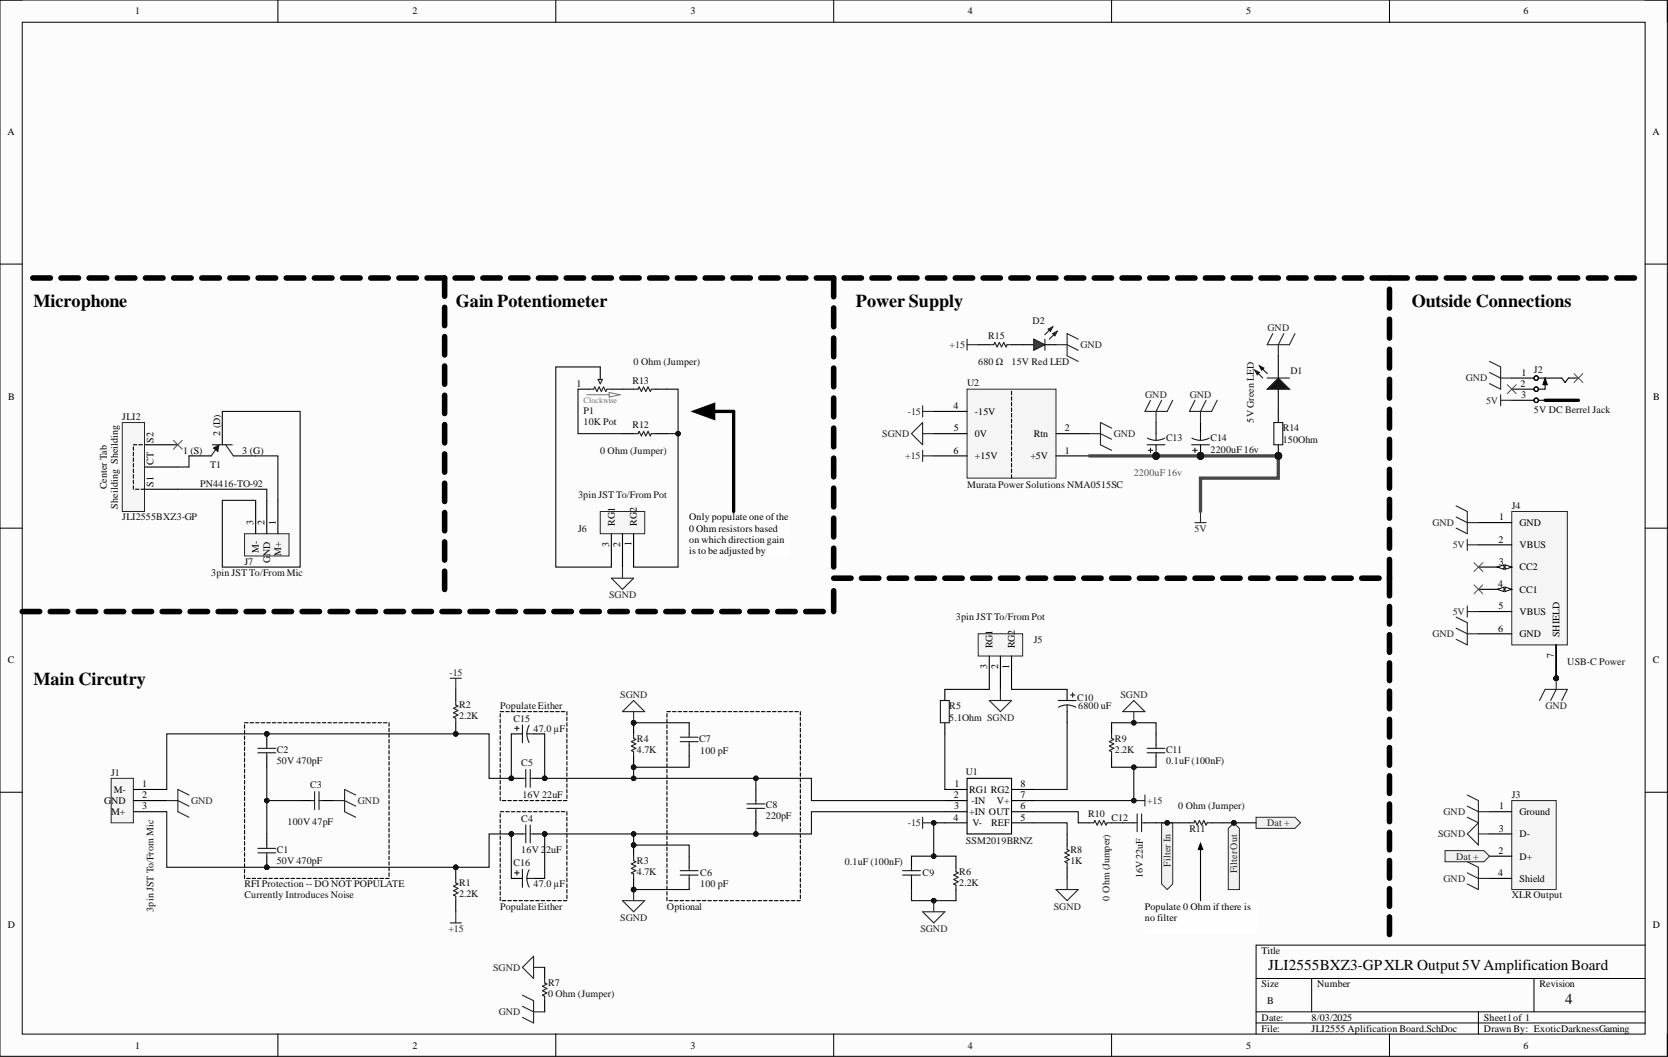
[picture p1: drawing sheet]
<svg xmlns="http://www.w3.org/2000/svg" width="381mm" height="241mm" viewBox="0 0 381 241" stroke-linecap="round" stroke-linejoin="round" font-family="sans-serif">
<defs><g id="words">
<g font-size="4.1">
<text x="7.6" y="70.1">Microphone</text>
<text x="104.1" y="70.1">Gain Potentiometer</text>
<text x="195.5" y="70.1">Power Supply</text>
<text x="322.5" y="70.1">Outside Connections</text>
<text x="7.6" y="156.5">Main Circutry</text>
</g>
<g font-size="3.5">
<text x="289.7" y="221.3">JLI2555BXZ3-GPXLR Output5VAmplification Board</text>
<text x="357.5" y="229.2">4</text>
</g>
<g font-size="2.3">
<text x="30.9" y="3.3">1</text>
<text x="94.2" y="3.3">2</text>
<text x="157.8" y="3.3">3</text>
<text x="221.1" y="3.3">4</text>
<text x="284.6" y="3.3">5</text>
<text x="348" y="3.3">6</text>
<text x="1.7" y="30.9">A</text>
<text x="377.5" y="30.9">A</text>
<text x="131.7" y="88.3">1</text>
<text x="347.3" y="88.3">2</text>
<text x="347.5" y="85.8">1</text>
<text x="1.9" y="91.2">B</text>
<text x="217.8" y="93.4">4</text>
<text x="222.7" y="94.7">-15V</text>
<text x="347.4" y="90.9">3</text>
<text x="377.6" y="91.2">B</text>
<text x="35" y="101" transform="rotate(-90 35 101)">S2</text>
<text x="50.3" y="99.5" transform="rotate(-90 50.3 99.5)">2 (D)</text>
<text x="217.8" y="98.5">5</text>
<text x="222.7" y="99.8">0V</text>
<text x="236.1" y="99.8">Rtn</text>
<text x="243.2" y="98.5">2</text>
<text x="35" y="106.1" transform="rotate(-90 35 106.1)">CT</text>
<text x="41.8" y="103.6">1 (S)</text>
<text x="55.4" y="103.6">3 (G)</text>
<text x="217.8" y="103.6">6</text>
<text x="222.7" y="104.8">+15V</text>
<text x="235.4" y="104.8">+5V</text>
<text x="243.2" y="103.6">1</text>
<text x="24.4" y="111.7" transform="rotate(-90 24.4 111.7)">Center Tab</text>
<text x="35" y="111.2" transform="rotate(-90 35 111.2)">S1</text>
<text x="26.9" y="116.1" transform="rotate(-90 26.9 116.1)">Sheilding Sheilding</text>
<text x="57.9" y="119.8" transform="rotate(-90 57.9 119.8)">3</text>
<text x="60.4" y="119.8" transform="rotate(-90 60.4 119.8)">2</text>
<text x="63" y="119.8" transform="rotate(-90 63 119.8)">1</text>
<text x="157.4" y="118.8">Only populate one ofthe</text>
<text x="342.4" y="118.8">1</text>
<text x="139.1" y="124.8" transform="rotate(-90 139.1 124.8)">3</text>
<text x="140.4" y="120.1" transform="rotate(-90 140.4 120.1)">RG1</text>
<text x="141.7" y="124.9" transform="rotate(-90 141.7 124.9)">2</text>
<text x="144.2" y="124.7" transform="rotate(-90 144.2 124.7)">1</text>
<text x="145.5" y="120.1" transform="rotate(-90 145.5 120.1)">RG2</text>
<text x="157.4" y="121.3">0 Ohm resistors based</text>
<text x="157.4" y="123.9">on which direction gain</text>
<text x="342.3" y="123.9">2</text>
<text x="347.1" y="120.1">GND</text>
<text x="347.1" y="125.1">VBUS</text>
<text x="59.2" y="126.3" transform="rotate(-90 59.2 126.3)">M-</text>
<text x="61.7" y="128.5" transform="rotate(-90 61.7 128.5)">G</text>
<text x="61.7" y="126.9" transform="rotate(-90 61.7 126.9)">ND</text>
<text x="64.2" y="126.9" transform="rotate(-90 64.2 126.9)">M+</text>
<text x="157.4" y="126.4">i</text>
<text x="158.1" y="126.4">s to be adjusted by</text>
<text x="342.3" y="129">3</text>
<text x="347.1" y="130.2">CC2</text>
<text x="342.2" y="134">4</text>
<text x="347.1" y="135.3">CC1</text>
<text x="342.3" y="139.1">5</text>
<text x="347.1" y="140.4">VBUS</text>
<text x="226.7" y="148" transform="rotate(-90 226.7 148)">RG1</text>
<text x="231.8" y="148" transform="rotate(-90 231.8 148)">RG2</text>
<text x="342.2" y="144.2">6</text>
<text x="347.1" y="145.5">GND</text>
<text x="356.2" y="145.5" transform="rotate(-90 356.2 145.5)">SHIELD</text>
<text x="1.8" y="151.5">C</text>
<text x="225.5" y="152.7" transform="rotate(-90 225.5 152.7)">3</text>
<text x="228" y="152.8" transform="rotate(-90 228 152.8)">2</text>
<text x="230.5" y="152.6" transform="rotate(-90 230.5 152.6)">1</text>
<text x="355" y="150.3" transform="rotate(-90 355 150.3)">7</text>
<text x="377.6" y="151.5">C</text>
<text x="32.5" y="179.7">1</text>
<text x="218" y="179.7">1</text>
<text x="233.1" y="179.7">8</text>
<text x="23.8" y="183.5">GND</text>
<text x="26" y="181">M-</text>
<text x="32.5" y="182.3">2</text>
<text x="32.5" y="184.8">3</text>
<text x="217.8" y="182.3">2</text>
<text x="217.9" y="184.8">3</text>
<text x="221.4" y="181">RG1 RG2</text>
<text x="221.9" y="183.5">-IN</text>
<text x="227.7" y="183.5">V+</text>
<text x="233.1" y="184.8">6</text>
<text x="233.1" y="182.3">7</text>
<text x="342.4" y="184.8">1</text>
<text x="25.4" y="186.1">M+</text>
<text x="217.8" y="187.3">4</text>
<text x="221.4" y="186.1">+IN OUT</text>
<text x="222.2" y="188.6">V-</text>
<text x="226.4" y="188.6">REF</text>
<text x="233.1" y="187.3">5</text>
<text x="342.3" y="189.9">3</text>
<text x="347.1" y="191.1">D-</text>
<text x="347.1" y="186.1">Ground</text>
<text x="342.3" y="194.9">2</text>
<text x="347.1" y="196.2">D+</text>
<text x="342.2" y="200">4</text>
<text x="347.1" y="201.3">Shield</text>
<text x="261.5" y="207.6">Populate 0 Ohm if there is</text>
<text x="1.8" y="211.8">D</text>
<text x="261.5" y="210.2">no filter</text>
<text x="377.6" y="211.8">D</text>
<text x="288.2" y="217.8">Title</text>
<text x="288.2" y="225.4">Size</text>
<text x="300.9" y="225.4">Number</text>
<text x="351.7" y="225.4">Revision</text>
<text x="288.2" y="233">Date:</text>
<text x="289.5" y="229.2">B</text>
<text x="299.6" y="233">8/03/2025</text>
<text x="339" y="233">Sheet1of 1</text>
<text x="30.9" y="239.4">1</text>
<text x="94.2" y="239.4">2</text>
<text x="157.8" y="239.4">3</text>
<text x="221.1" y="239.4">4</text>
<text x="284.6" y="239.4">5</text>
<text x="288.2" y="235.6">File:</text>
<text x="299.6" y="235.6">JLI2555 Aplification Board.SchDoc</text>
<text x="339" y="235.6">Drawn By: ExoticDarknessGaming</text>
<text x="348" y="239.4">6</text>
</g>
<g font-size="2.3" fill="#0e0e0e">
<text x="225.7" y="77.4">R15</text>
<text x="235.9" y="73.9">D2</text>
<text x="144.7" y="83.3">0 Ohm (Jumper)</text>
<text x="223.4" y="83.3">680 Ω</text>
<text x="231.1" y="83.3">15V Red LED</text>
<text x="144.5" y="87.6">R13</text>
<text x="220.9" y="88.1">U2</text>
<text x="294.8" y="85.3">D1</text>
<text x="350.4" y="85">J2</text>
<text x="27.9" y="96">JLI2</text>
<text x="133.3" y="94.4">P1</text>
<text x="350.4" y="94.2">5V DC Berrel Jack</text>
<text x="133.3" y="97">10K Pot</text>
<text x="144.5" y="97.7">R12</text>
<text x="266.3" y="100.8">C13</text>
<text x="276.5" y="100.8">C14</text>
<text x="286.4" y="96.5" transform="rotate(-90 286.4 96.5)">5V Green LED</text>
<text x="293" y="98.5">R14</text>
<text x="293" y="101">150Ohm</text>
<text x="48" y="106.9">T1</text>
<text x="137.1" y="103.6">0 Ohm (Jumper)</text>
<text x="276.5" y="103.3">2200uF 16v</text>
<text x="45.7" y="111.2">PN4416-TO-92</text>
<text x="132" y="113.7">3pin JST To/From Pot</text>
<text x="220.9" y="111.4">Murata Power Solutions NMA0515SC</text>
<text x="27.9" y="118.8">JLI2555BXZ3-GP</text>
<text x="345.3" y="116.3">J4</text>
<text x="132" y="121.3">J6</text>
<text x="48.2" y="131.5">3pin JST To/From Mic</text>
<text x="55.9" y="129">J7</text>
<text x="218.4" y="141.6">3pin JST To/From Pot</text>
<text x="236.1" y="146.7">J5</text>
<text x="358" y="151.8">USB-C Power</text>
<text x="104.9" y="161.7">R2</text>
<text x="114.3" y="161.9">Populate Either</text>
<text x="216.8" y="161.9">R5</text>
<text x="246" y="159.9">C10</text>
<text x="246.3" y="161.9">6800 uF</text>
<text x="104.9" y="164.2">2.2K</text>
<text x="117.3" y="164.7">C15</text>
<text x="121.9" y="167">47.0 µF</text>
<text x="216.8" y="164.5">5.1Ohm SGND</text>
<text x="63.2" y="171.8">C2</text>
<text x="145.5" y="169.3">R4</text>
<text x="145.5" y="171.8">4.7K</text>
<text x="159.7" y="169.3">C7</text>
<text x="160" y="172.1">100 pF</text>
<text x="254.7" y="169.3">R9</text>
<text x="254.7" y="171.8">2.2K</text>
<text x="266.3" y="171.8">C11</text>
<text x="25.4" y="177.2">J1</text>
<text x="63.2" y="174.4">50V 470pF</text>
<text x="70.8" y="180">C3</text>
<text x="119.1" y="174.9">C5</text>
<text x="220.6" y="176.9">U1</text>
<text x="266.3" y="174.4">0.1uF (100nF)</text>
<text x="119.3" y="182.3">16V 22uF</text>
<text x="174.9" y="184.5">C8</text>
<text x="269.1" y="184.8">0 Ohm (Jumper)</text>
<text x="345.3" y="182.3">J3</text>
<text x="65.7" y="188.3">100V 47pF</text>
<text x="119.1" y="187.6">C4</text>
<text x="174.9" y="187.1">220pF</text>
<text x="248.6" y="186.6">R10</text>
<text x="253.9" y="187.3">C12</text>
<text x="271.7" y="189.9">R11</text>
<text x="63.2" y="194.7">C1</text>
<text x="63.2" y="197.2">50V 470pF</text>
<text x="117.3" y="197.7">C16</text>
<text x="119.1" y="194.7">16V 2</text>
<text x="124.7" y="194.7">2uF</text>
<text x="145.5" y="197.2">R3</text>
<text x="193" y="197.5">0.1uF (100nF)</text>
<text x="220.6" y="192.7">SSM2019BRNZ</text>
<text x="244.5" y="194.7">R8</text>
<text x="244.5" y="197.2">1K</text>
<text x="55.9" y="202.6">RFI Protection -- DO NOT POPULATE</text>
<text x="104.9" y="202.3">R1</text>
<text x="121.9" y="202.6">47.0 µF</text>
<text x="145.5" y="199.8">4.7K</text>
<text x="160" y="202.6">100 pF</text>
<text x="160" y="200">C6</text>
<text x="210.7" y="200">C9</text>
<text x="219.1" y="199.8">R6</text>
<text x="219.1" y="202.3">2.2K</text>
<text x="261" y="200.5" transform="rotate(-90 261 200.5)">16V22uF</text>
<text x="35" y="208.1" transform="rotate(-90 35 208.1)">3pin JST To/From Mic</text>
<text x="55.9" y="205.1">Currently Introduces Noise</text>
<text x="104.9" y="204.8">2.2K</text>
<text x="114.3" y="207.6">Populate Either</text>
<text x="152.3" y="207.6">Optional</text>
<text x="253.4" y="205.6" transform="rotate(-90 253.4 205.6)">0 Ohm (Jumper)</text>
<text x="345.3" y="205.1">XLR Output</text>
<text x="125.2" y="225.2">R7</text>
<text x="125.2" y="227.7">0 Ohm (Jumper)</text>
</g>
<g font-size="2.3" fill="#262626">
<text x="289.5" y="75.6">GND</text>
<text x="216.9" y="79.5">+15</text>
<text x="246.8" y="79.5">GND</text>
<text x="334.8" y="87.1">GND</text>
<text x="207.4" y="94.7">-15</text>
<text x="261.6" y="90.9">GND</text>
<text x="271.8" y="90.9">GND</text>
<text x="339.5" y="92.1">5V</text>
<text x="201.5" y="99.8">SGND</text>
<text x="254.4" y="99.8">GND</text>
<text x="206.8" y="104.8">+15</text>
<text x="272.9" y="121.3">5V</text>
<text x="327.2" y="120.1">GND</text>
<text x="331.9" y="125.1">5V</text>
<text x="139.1" y="136.6">SGND</text>
<text x="331.9" y="140.4">5V</text>
<text x="327.2" y="145.5">GND</text>
<text x="102.7" y="154.3">-15</text>
<text x="141.7" y="159.4">SGND</text>
<text x="255.9" y="159.4">SGND</text>
<text x="353" y="161.9">GND</text>
<text x="43.7" y="183.5">GND</text>
<text x="81.8" y="183.5">GND</text>
<text x="262" y="183.5">+15</text>
<text x="207.4" y="188.6">-15</text>
<text x="289.5" y="188.6">Dat +</text>
<text x="328.5" y="191.1">SGND</text>
<text x="329.7" y="186.1">GND</text>
<text x="267.4" y="197.8" transform="rotate(-90 267.4 197.8)">Filter In</text>
<text x="332.6" y="196.2">Dat +</text>
<text x="282.6" y="199.3" transform="rotate(-90 282.6 199.3)">FilterOut</text>
<text x="329.7" y="201.3">GND</text>
<text x="240.7" y="207.6">SGND</text>
<text x="102.4" y="212.7">+15</text>
<text x="141.7" y="210.2">SGND</text>
<text x="210.2" y="212.7">SGND</text>
<text x="112.6" y="221.6">SGND</text>
<text x="113.9" y="231.8">GND</text>
</g>
<text font-size="2.3" fill="#505050" x="259" y="108.6">2200uF 16v</text>
<text font-size="1.9" fill="#717171" x="133.3" y="92">Clockwise</text>
</g></defs>
<path d="M0 0h380.9v241.1h-380.9z" fill-rule="evenodd" fill="#fcfcfc"/>
<path d="M0 0h380.9v241.1h-380.9z" fill="none" stroke="#000" stroke-width=".23"/>
<path d="M5.1 5.1h370.7v231h-370.7z" fill-rule="evenodd" fill="#fcfcfc"/>
<g fill="none" stroke="#000" stroke-width=".23">
<path d="M0 0h5.1M5.1 5.1h370.7v231h-370.7zM63.5 0v5.1M127 0v5.1M190.4 0v5.1M253.9 0v5.1M317.4 0v5.1M375.8 0h5.1v5.1M0 60.3h5.1M375.8 60.3h5.1M0 120.6h5.1M375.8 120.6h5.1"/>
<path d="M0 180.9h5.1M375.8 180.9h5.1M375.8 215.8h-88.9v20.3M63.5 236.1v5M127 236.1v5M190.4 236.1v5M253.9 236.1v5M286.9 223.4h88.9M286.9 231h88.9M286.9 233.5h88.9M299.6 223.4v7.6M317.4 236.1v5"/>
<path d="M337.7 231v5.1M350.4 223.4v7.6M380.9 236.1v5"/>
</g>
<circle cx="274.2" cy="104.1" r=".76" fill="#0e0e0e"/>
<circle cx="274.2" cy="104.1" r=".76" fill="none" stroke="#0e0e0e" stroke-width=".23"/>
<path d="M274.2 101.5v2.6" fill="none" stroke="#000" stroke-width=".25"/>
<circle cx="274.2" cy="104.1" r=".76" fill="#0e0e0e"/>
<circle cx="274.2" cy="104.1" r=".76" fill="none" stroke="#0e0e0e" stroke-width=".23"/>
<path d="M274.2 96.5v2.5" fill="none" stroke="#000" stroke-width=".25"/>
<path d="M274.2 99v1.5M272.2 101.5h4M272.2 100l.8 .3 1.2 .2M272.4 102.8h1.1M272.9 102.3v1M276.2 100l-.8 .3-1.2 .2" fill="none" stroke="#1c1c1c" stroke-width=".25"/>
<circle cx="264.1" cy="104.1" r=".76" fill="#0e0e0e"/>
<circle cx="264.1" cy="104.1" r=".76" fill="none" stroke="#0e0e0e" stroke-width=".23"/>
<path d="M264.1 101.5v2.6" fill="none" stroke="#000" stroke-width=".25"/>
<circle cx="264.1" cy="104.1" r=".76" fill="#0e0e0e"/>
<circle cx="264.1" cy="104.1" r=".76" fill="none" stroke="#0e0e0e" stroke-width=".23"/>
<path d="M264.1 96.5v2.5" fill="none" stroke="#000" stroke-width=".25"/>
<path d="M264.1 99v1.5M262 101.5h4.1M262.1 100l.7 .3 1.3 .2M262.3 102.8h1M262.8 102.3v1M266 100l-.7 .3-1.2 .2" fill="none" stroke="#1c1c1c" stroke-width=".25"/>
<path d="M25.4 177.7h5.1v10.1h-5.1z" fill-rule="evenodd" fill="#f5f5f5"/>
<path d="M25.4 177.7h5.1v10.1h-5.1z" fill="none" stroke="#262626" stroke-width=".23"/>
<path d="M30.5 180.2h7.6M30.5 182.8h7.6M30.5 185.3h7.6" fill="none" stroke="#000" stroke-width=".25"/>
<path d="M220.9 88.8h20.3v20.4h-20.3z" fill-rule="evenodd" fill="#f5f5f5"/>
<path d="M220.9 88.8h20.3v20.4h-20.3z" fill="none" stroke="#262626" stroke-width=".23"/>
<g fill="none" stroke="#000" stroke-width=".25">
<path d="M213.3 99h7.6M213.3 93.9h7.6M231.1 89.3v.8M231.1 90.6v.8M231.1 91.9v.8M231.1 93.1v.8M231.1 94.4v.8M231.1 95.7v.8M231.1 96.9v.8M231.1 98.2v.8M231.1 99.5v.8M241.2 99h7.6"/>
<path d="M345.3 91.4h5.1M345.3 86.3h5.1M345.3 88.8h5.1M351.4 91.4h9.1M351.4 86.3h5.3l.8 1 .8-1h2.2M352.9 87.1v1.7h-1.5M213.3 104.1h7.6M231.1 100.7v.8M231.1 102v.8M231.1 103.3v.8M231.1 104.6v.7M231.1 105.8v.8"/>
<path d="M231.1 107.1v.8M231.1 108.4v.8M241.2 104.1h7.6M220.9 177.7h10.2v12.7h-10.2zM215.8 180.2h5.1M215.8 182.8h5.1M215.8 185.3h5.1M215.8 187.8h5.1M231.1 180.2h5M231.1 182.8h5M231.1 185.3h5M231.1 187.8h5"/>
<circle cx="350.9" cy="86.3" r=".51"/>
<circle cx="350.9" cy="91.4" r=".51"/>
<circle cx="350.9" cy="88.8" r=".51"/>
</g>
<g fill="none" stroke="#262626" stroke-width=".25">
<path d="M208.2 99l2.5-2.5v5zM210.7 92.7v2.5M210.7 93.9h2.6M210.7 99h2.6M248.8 99h2.6l2.5 1.3M253.9 97.7l-2.5-1.2v5l2.5 1.3M262.8 91.4l-1.3 2.5h5.1l1.3-2.5M265.3 91.4l-1.2 2.5v2.6M272.9 91.4l-1.2 2.5h5.1l1.2-2.5M275.5 91.4l-1.3 2.5v2.6M340.2 82.5l2.6 1.3v5l-2.6-1.2M340.2 85l2.6 1.3h2.5"/>
<path d="M210.7 102.8v2.5M210.7 104.1h2.6M38.1 182.8h2.5l2.6 1.2M43.2 181.5l-2.6-1.3v5.1l2.6 1.3M119.3 220.8l2.6-2.5v5.1zM119.3 227.2l2.6 1.3v5l-2.6-1.2M119.3 229.7l2.6 1.3h2.5M121.9 220.8h2.5"/>
</g>
<path d="M352.9 86.3l.5 1.5h-1z" fill="#000"/>
<path d="M352.9 86.3l.5 1.5h-1z" fill="none" stroke="#000" stroke-width=".23"/>
<path d="M352.9 91.4h7.6" fill="none" stroke="#000" stroke-width=".76"/>
<path d="M345.3 182.8h10.2v20.3h-10.2z" fill-rule="evenodd" fill="#f5f5f5"/>
<path d="M345.3 182.8h10.2v20.3h-10.2z" fill="none" stroke="#262626" stroke-width=".23"/>
<path d="M292 81.2v5.1M292 88.8v5.1M340.2 195.5h5.1M340.2 190.4h5.1M340.2 185.3h5.1M340.2 200.5h5.1" fill="none" stroke="#000" stroke-width=".25"/>
<path d="M290.7 76.2l-1.2 2.5h5l1.3-2.5M293.3 76.2l-1.3 2.5v2.5M335.2 181.5l2.5 1.3v10.1l-2.5-2.5 2.5-2.6-2.5-1.2M335.2 196.7l2.5 1.3v5.1l-2.5-1.3M335.2 184l2.5 1.3h2.5M335.2 199.3l2.5 1.2h2.5M337.7 190.4h2.5" fill="none" stroke="#262626" stroke-width=".25"/>
<path d="M289.5 88.8l2.5-2.5 2.5 2.5z" fill="#1c1c1c"/>
<path d="M286.7 84.5l1.7 1.8M287.7 83.5l1.8 1.8M289.5 88.8l2.5-2.5 2.5 2.5z" fill="none" stroke="#1c1c1c" stroke-width=".25"/>
<path d="M287.7 83.5l1 .5-.5 .5z" fill="#1c1c1c"/>
<path d="M287.7 83.5l1 .5-.5 .5z" fill="none" stroke="#1c1c1c" stroke-width=".25"/>
<path d="M286.7 84.5l1 .5-.5 .5z" fill="#1c1c1c"/>
<path d="M286.7 84.5l1 .5-.5 .5zM289.5 86.3h5" fill="none" stroke="#1c1c1c" stroke-width=".25"/>
<circle cx="292" cy="104.1" r=".76" fill="#0e0e0e"/>
<circle cx="292" cy="104.1" r=".76" fill="none" stroke="#0e0e0e" stroke-width=".23"/>
<path d="M292 101.5v2.6" fill="none" stroke="#000" stroke-width=".25"/>
<circle cx="292" cy="104.1" r=".76" fill="#0e0e0e"/>
<circle cx="292" cy="104.1" r=".76" fill="none" stroke="#0e0e0e" stroke-width=".23"/>
<path d="M292 93.9v2.6" fill="none" stroke="#000" stroke-width=".25"/>
<path d="M291 96.5h2v5h-2z" fill="none" stroke="#1c1c1c" stroke-width=".25"/>
<path d="M272.9 119.3h2.6M274.2 116.8v2.5" fill="none" stroke="#262626" stroke-width=".25"/>
<circle cx="60.9" cy="198" r=".51" fill="#0e0e0e"/>
<circle cx="60.9" cy="198" r=".51" fill="none" stroke="#0e0e0e" stroke-width=".23"/>
<path d="M60.9 195.5v2.5" fill="none" stroke="#000" stroke-width=".25"/>
<circle cx="60.9" cy="198" r=".51" fill="#0e0e0e"/>
<circle cx="60.9" cy="198" r=".51" fill="none" stroke="#0e0e0e" stroke-width=".23"/>
<path d="M60.9 190.4v2.5" fill="none" stroke="#000" stroke-width=".25"/>
<path d="M58.9 193.7h4.1M58.9 194.7h4.1M60.9 192.9v.8M60.9 194.7v.8" fill="none" stroke="#1c1c1c" stroke-width=".25"/>
<circle cx="60.9" cy="167.5" r=".51" fill="#0e0e0e"/>
<circle cx="60.9" cy="167.5" r=".51" fill="none" stroke="#0e0e0e" stroke-width=".23"/>
<path d="M60.9 167.5v2.6M60.9 172.6v2.5" fill="none" stroke="#000" stroke-width=".25"/>
<circle cx="60.9" cy="167.5" r=".51" fill="#0e0e0e"/>
<circle cx="60.9" cy="167.5" r=".51" fill="none" stroke="#0e0e0e" stroke-width=".23"/>
<path d="M58.9 170.8h4.1M58.9 171.8h4.1M60.9 170.1v.7M60.9 171.8v.8M71.1 182.8h.8M71.9 180.7v4.1M72.9 180.7v4.1M72.9 182.8h.7" fill="none" stroke="#1c1c1c" stroke-width=".25"/>
<g fill="none" stroke="#000" stroke-width=".25">
<path d="M55.9 165h.8M55.9 165.5v.8M55.9 166.7v.8M55.9 168v.8M55.9 169.3v.8M55.9 170.5v.8M55.9 171.8v.8M55.9 173.1v.8M55.9 174.4v.7M55.9 175.6v.8M55.9 176.9v.8M55.9 178.2v.8"/>
<path d="M55.9 179.4v.8M57.1 165h.8M58.4 165h.8M59.7 165h.8M60.9 165h.8M62.2 165h.8M63.5 165h.8M64.7 165h.8M66 165h.8M67.3 165h.8M68.6 165h.7M69.8 165h.8"/>
<path d="M71.1 165h.8M72.4 165h.8M73.6 165h.8M74.9 165h.8M76.2 165h.8M77.4 165h.8M78.7 165h.8M80 165h.8M81.2 165h.8M82.5 165h.8M83.8 165h.8M85.1 165h.8"/>
<path d="M86.3 165h.8M87.6 165h.8M88.9 165v.8M88.9 166.3v.8M88.9 167.5v.8M88.9 168.8v.8M88.9 170.1v.8M88.9 171.3v.8M88.9 172.6v.8M88.9 173.9v.8M88.9 175.1v.8M88.9 176.4v.8"/>
<path d="M88.9 177.7v.8M88.9 179v.7M55.9 180.7v.8M55.9 182v.8M55.9 183.2v.8M55.9 184.5v.8M55.9 185.8v.8M55.9 187v.8M55.9 188.3v.8M55.9 189.6v.8M55.9 190.9v.7M55.9 192.1v.8"/>
<path d="M55.9 193.4v.8M55.9 194.7v.8M55.9 195.9v.8M55.9 197.2v.8M55.9 198.5v.8M55.9 199.7v.8M68.6 182.8h2.5M73.6 182.8h2.6M88.9 180.2v.8M88.9 181.5v.8M88.9 182.8v.8M88.9 184v.8"/>
<path d="M88.9 185.3v.8M88.9 186.6v.8M88.9 187.8v.8M88.9 189.1v.8M88.9 190.4v.8M88.9 191.6v.8M88.9 192.9v.8M88.9 194.2v.8M88.9 195.5v.7M88.9 196.7v.8M88.9 198v.8M88.9 199.3v.8"/>
<path d="M56.3 200.5h.8M57.6 200.5h.8M58.9 200.5h.8M60.1 200.5h.8M61.4 200.5h.8M62.7 200.5h.8M64 200.5h.7M65.2 200.5h.8M66.5 200.5h.8M67.8 200.5h.8M69 200.5h.8M70.3 200.5h.8"/>
<path d="M71.6 200.5h.8M72.8 200.5h.8M74.1 200.5h.8M75.4 200.5h.8M76.6 200.5h.8M77.9 200.5h.8M79.2 200.5h.8M80.5 200.5h.7M81.7 200.5h.8M83 200.5h.8M84.3 200.5h.8M85.5 200.5h.8"/>
<path d="M86.8 200.5h.8M88.1 200.5h.8"/>
</g>
<path d="M76.2 182.8h2.5l2.5 1.2M81.2 181.5l-2.5-1.3v5.1l2.5 1.3" fill="none" stroke="#262626" stroke-width=".25"/>
<circle cx="104.1" cy="198" r=".51" fill="#0e0e0e"/>
<circle cx="104.1" cy="198" r=".51" fill="none" stroke="#0e0e0e" stroke-width=".23"/>
<path d="M104.1 198v2.5" fill="none" stroke="#000" stroke-width=".25"/>
<circle cx="104.1" cy="198" r=".51" fill="#0e0e0e"/>
<circle cx="104.1" cy="198" r=".51" fill="none" stroke="#0e0e0e" stroke-width=".23"/>
<path d="M104.1 205.6v2.5" fill="none" stroke="#000" stroke-width=".25"/>
<path d="M104.1 200.5v1l.5 .3-1 .5 1 .5-1 .5 1 .5-1 .5 .5 .3v1" fill="none" stroke="#1c1c1c" stroke-width=".25"/>
<circle cx="104.1" cy="167.5" r=".51" fill="#0e0e0e"/>
<circle cx="104.1" cy="167.5" r=".51" fill="none" stroke="#0e0e0e" stroke-width=".23"/>
<path d="M104.1 157.4v2.5M104.1 165v2.5" fill="none" stroke="#000" stroke-width=".25"/>
<circle cx="104.1" cy="167.5" r=".51" fill="#0e0e0e"/>
<circle cx="104.1" cy="167.5" r=".51" fill="none" stroke="#0e0e0e" stroke-width=".23"/>
<path d="M104.1 159.9v1l.5 .3-1 .5 1 .5-1 .5 1 .5-1 .5 .5 .3v1" fill="none" stroke="#1c1c1c" stroke-width=".25"/>
<circle cx="116.8" cy="190.4" r=".51" fill="#0e0e0e"/>
<circle cx="116.8" cy="190.4" r=".51" fill="none" stroke="#0e0e0e" stroke-width=".23"/>
<circle cx="124.4" cy="190.4" r=".51" fill="#0e0e0e"/>
<circle cx="124.4" cy="190.4" r=".51" fill="none" stroke="#0e0e0e" stroke-width=".23"/>
<path d="M116.8 190.4h2.5" fill="none" stroke="#000" stroke-width=".25"/>
<circle cx="116.8" cy="190.4" r=".51" fill="#0e0e0e"/>
<circle cx="116.8" cy="190.4" r=".51" fill="none" stroke="#0e0e0e" stroke-width=".23"/>
<path d="M121.9 190.4h2.5" fill="none" stroke="#000" stroke-width=".25"/>
<circle cx="124.4" cy="190.4" r=".51" fill="#0e0e0e"/>
<circle cx="124.4" cy="190.4" r=".51" fill="none" stroke="#0e0e0e" stroke-width=".23"/>
<path d="M119.3 190.4h.8M120.1 188.3v4.1M121.1 188.3v4.1M121.1 190.4h.8" fill="none" stroke="#1c1c1c" stroke-width=".25"/>
<circle cx="116.8" cy="177.7" r=".51" fill="#0e0e0e"/>
<circle cx="116.8" cy="177.7" r=".51" fill="none" stroke="#0e0e0e" stroke-width=".23"/>
<circle cx="124.4" cy="177.7" r=".51" fill="#0e0e0e"/>
<circle cx="124.4" cy="177.7" r=".51" fill="none" stroke="#0e0e0e" stroke-width=".23"/>
<path d="M116.8 177.7h2.5" fill="none" stroke="#000" stroke-width=".25"/>
<circle cx="116.8" cy="177.7" r=".51" fill="#0e0e0e"/>
<circle cx="116.8" cy="177.7" r=".51" fill="none" stroke="#0e0e0e" stroke-width=".23"/>
<path d="M121.9 177.7h2.5" fill="none" stroke="#000" stroke-width=".25"/>
<circle cx="124.4" cy="177.7" r=".51" fill="#0e0e0e"/>
<circle cx="124.4" cy="177.7" r=".51" fill="none" stroke="#0e0e0e" stroke-width=".23"/>
<path d="M119.3 177.7h.8M120.1 175.7v4M121.1 175.7v4M121.1 177.7h.8" fill="none" stroke="#1c1c1c" stroke-width=".25"/>
<circle cx="144.7" cy="192.9" r=".51" fill="#0e0e0e"/>
<circle cx="144.7" cy="192.9" r=".51" fill="none" stroke="#0e0e0e" stroke-width=".23"/>
<circle cx="144.7" cy="203.1" r=".51" fill="#0e0e0e"/>
<circle cx="144.7" cy="203.1" r=".51" fill="none" stroke="#0e0e0e" stroke-width=".23"/>
<path d="M144.7 192.9v2.6" fill="none" stroke="#000" stroke-width=".25"/>
<circle cx="144.7" cy="192.9" r=".51" fill="#0e0e0e"/>
<circle cx="144.7" cy="192.9" r=".51" fill="none" stroke="#0e0e0e" stroke-width=".23"/>
<path d="M144.7 200.5v2.6" fill="none" stroke="#000" stroke-width=".25"/>
<circle cx="144.7" cy="203.1" r=".51" fill="#0e0e0e"/>
<circle cx="144.7" cy="203.1" r=".51" fill="none" stroke="#0e0e0e" stroke-width=".23"/>
<path d="M144.7 195.5v1l.5 .2-1 .5 1 .5-1 .5 1 .6-1 .5 .5 .2v1" fill="none" stroke="#1c1c1c" stroke-width=".25"/>
<circle cx="144.7" cy="165" r=".51" fill="#0e0e0e"/>
<circle cx="144.7" cy="165" r=".51" fill="none" stroke="#0e0e0e" stroke-width=".23"/>
<circle cx="144.7" cy="175.2" r=".51" fill="#0e0e0e"/>
<circle cx="144.7" cy="175.2" r=".51" fill="none" stroke="#0e0e0e" stroke-width=".23"/>
<path d="M144.7 165v2.5" fill="none" stroke="#000" stroke-width=".25"/>
<circle cx="144.7" cy="165" r=".51" fill="#0e0e0e"/>
<circle cx="144.7" cy="165" r=".51" fill="none" stroke="#0e0e0e" stroke-width=".23"/>
<path d="M144.7 172.6v2.5" fill="none" stroke="#000" stroke-width=".25"/>
<circle cx="144.7" cy="175.2" r=".51" fill="#0e0e0e"/>
<circle cx="144.7" cy="175.2" r=".51" fill="none" stroke="#0e0e0e" stroke-width=".23"/>
<path d="M144.7 167.5v1l.5 .3-1 .5 1 .5-1 .5 1 .5-1 .5 .5 .3v1" fill="none" stroke="#1c1c1c" stroke-width=".25"/>
<path d="M142.2 162.5l2.5-2.6 2.6 2.6zM144.7 162.5v2.5" fill="none" stroke="#262626" stroke-width=".25"/>
<circle cx="144.7" cy="165" r=".51" fill="#0e0e0e"/>
<circle cx="144.7" cy="165" r=".51" fill="none" stroke="#0e0e0e" stroke-width=".23"/>
<path d="M142.2 205.6h5.1l-2.6 2.5zM144.7 203.1v2.5" fill="none" stroke="#262626" stroke-width=".25"/>
<circle cx="144.7" cy="203.1" r=".51" fill="#0e0e0e"/>
<circle cx="144.7" cy="203.1" r=".51" fill="none" stroke="#0e0e0e" stroke-width=".23"/>
<g fill="none" stroke="#000" stroke-width=".25">
<path d="M152.3 162.5h.8M152.3 162.9v.8M152.3 164.2v.8M152.3 165.5v.8M152.3 166.7v.8M152.3 168v.8M152.3 169.3v.8M152.3 170.5v.8M152.3 171.8v.8M152.3 173.1v.8M152.3 174.4v.7M152.3 175.6v.8"/>
<path d="M152.3 176.9v.8M152.3 178.2v.8M152.3 179.4v.8M153.6 162.5h.8M154.9 162.5h.8M156.2 162.5h.7M157.4 162.5h.8M158.7 162.5h.8M160 162.5h.8M161.2 162.5h.8M162.5 162.5h.8M163.8 162.5h.8"/>
<path d="M165 162.5h.8M166.3 162.5h.8M167.6 162.5h.8M168.8 162.5h.8M170.1 162.5h.8M171.4 162.5h.8M172.7 162.5h.7M173.9 162.5h.8M175.2 162.5h.8M176.5 162.5h.8M177.7 162.5h.8M179 162.5h.8"/>
<path d="M180.3 162.5h.8M181.5 162.5h.8M182.8 162.5v.8M182.8 163.7v.8M182.8 165v.8M182.8 166.3v.8M182.8 167.5v.8M182.8 168.8v.8M182.8 170.1v.8M182.8 171.3v.8M182.8 172.6v.8M182.8 173.9v.8"/>
<path d="M182.8 175.1v.8M182.8 176.4v.8M182.8 177.7v.8M182.8 179v.7M152.3 180.7v.8M152.3 182v.8M152.3 183.2v.8M152.3 184.5v.8M152.3 185.8v.8M152.3 187v.8M152.3 188.3v.8M152.3 189.6v.8"/>
<path d="M152.3 190.9v.7M152.3 192.1v.8M152.3 193.4v.8M152.3 194.7v.8M152.3 195.9v.8M152.3 197.2v.8M152.3 198.5v.8M152.3 199.7v.8M172.7 180.2v2.6M172.7 185.3v2.5M182.8 180.2v.8M182.8 181.5v.8"/>
<path d="M182.8 182.8v.8M182.8 184v.8M182.8 185.3v.8M182.8 186.6v.8M182.8 187.8v.8M182.8 189.1v.8M182.8 190.4v.8M182.8 191.6v.8M182.8 192.9v.8M182.8 194.2v.8M182.8 195.5v.7M182.8 196.7v.8"/>
<path d="M182.8 198v.8M182.8 199.3v.8M208.2 195.5v2.5M218.4 195.5v2.5M152.3 201v.8M152.3 202.3v.8M152.3 203.5v.8M152.3 204.8v.8M152.8 205.6h.8M154.1 205.6h.8M155.4 205.6h.8M156.6 205.6h.8"/>
<path d="M157.9 205.6h.8M159.2 205.6h.8M160.4 205.6h.8M161.7 205.6h.8M163 205.6h.8M164.2 205.6h.8M165.5 205.6h.8M166.8 205.6h.8M168.1 205.6h.7M169.3 205.6h.8M170.6 205.6h.8M171.9 205.6h.8"/>
<path d="M173.1 205.6h.8M174.4 205.6h.8M175.7 205.6h.8M176.9 205.6h.8M178.2 205.6h.8M179.5 205.6h.8M180.7 205.6h.8M182 205.6h.8M182.8 200.5v.8M182.8 201.8v.8M182.8 203.1v.8M182.8 204.3v.8"/>
<path d="M208.2 200.5v2.6M218.4 203.1v2.5"/>
</g>
<path d="M170.6 183.5h4.1M170.6 184.5h4.1M172.7 182.8v.7M172.7 184.5v.8M206.2 198.8h4M206.2 199.8h4M208.2 198v.8M208.2 199.8v.7M218.4 198v1l.5 .3-1.1 .5 1.1 .5-1.1 .5 1.1 .5-1.1 .5 .6 .3v1" fill="none" stroke="#1c1c1c" stroke-width=".25"/>
<path d="M210.7 208.1h5.1l-2.5 2.6zM213.3 205.6v2.5" fill="none" stroke="#262626" stroke-width=".25"/>
<circle cx="213.3" cy="205.6" r=".51" fill="#0e0e0e"/>
<circle cx="213.3" cy="205.6" r=".51" fill="none" stroke="#0e0e0e" stroke-width=".23"/>
<path d="M210.7 186.6v2.5M210.7 187.8h2.6" fill="none" stroke="#262626" stroke-width=".25"/>
<circle cx="213.3" cy="187.8" r=".51" fill="#0e0e0e"/>
<circle cx="213.3" cy="187.8" r=".51" fill="none" stroke="#0e0e0e" stroke-width=".23"/>
<path d="M253.9 165v2.5M253.9 172.6v2.5M264.1 167.5v2.6M264.1 172.6v2.5" fill="none" stroke="#000" stroke-width=".25"/>
<path d="M253.9 167.5v1l.5 .3-1 .5 1 .5-1 .5 1 .5-1 .5 .5 .3v1M262 171.8h4.1M262 170.8h4.1M264.1 170.1v.7M264.1 171.8v.8" fill="none" stroke="#1c1c1c" stroke-width=".25"/>
<path d="M256.4 162.5l2.6-2.6 2.5 2.6zM259 162.5v2.5" fill="none" stroke="#262626" stroke-width=".25"/>
<circle cx="259" cy="165" r=".51" fill="#0e0e0e"/>
<circle cx="259" cy="165" r=".51" fill="none" stroke="#0e0e0e" stroke-width=".23"/>
<path d="M259 182.8h2.5M261.5 181.5v2.5" fill="none" stroke="#262626" stroke-width=".25"/>
<circle cx="259" cy="182.8" r=".51" fill="#0e0e0e"/>
<circle cx="259" cy="182.8" r=".51" fill="none" stroke="#0e0e0e" stroke-width=".23"/>
<g fill="none" stroke="#000" stroke-width=".25">
<path d="M132 88.8h2.6M137.1 83.8v2.8M139.6 88.8h5.1M142.2 99h2.5M149.8 88.8h2.5M149.8 99h2.5M215.8 157.4v2.5M215.8 165v2.5M243.7 190.4v2.5M243.7 198v2.5M246.3 187.8h2.5M253.9 187.8h5.1"/>
<path d="M261.5 187.8h2.6M124.4 220.8v2.6M124.4 228.5v2.5"/>
</g>
<path d="M134.6 88.8h1l.2-.5 .5 1.1 .6-1.1 .5 1.1 .5-1.1 .5 1.1 .2-.6h1M136.6 86.6h1l-.5 1zM144.7 88.8h1l.3-.5 .5 1.1 .5-1.1 .5 1.1 .5-1.1 .5 1.1 .3-.6h1M144.7 99h1l.3-.5 .5 1 .5-1 .5 1 .5-1 .5 1 .3-.5h1M214.8 159.9h2v5.1h-2zM243.7 192.9v1l.6 .3-1.1 .5 1.1 .5-1.1 .5 1.1 .5-1.1 .5 .5 .3v1M248.8 187.8h1l.3-.5 .5 1 .5-1 .5 1 .5-1 .5 1 .3-.5h1M259 187.8h.7M259.7 185.8v4.1M260.8 187.8h.7M260.8 185.8v4.1M124.4 223.4v1l.5 .2-1 .6 1 .5-1 .5 1 .5-1 .5 .5 .2v1.1" fill="none" stroke="#1c1c1c" stroke-width=".25"/>
<path d="M241.2 203.1h5.1l-2.6 2.5zM243.7 200.5v2.6" fill="none" stroke="#262626" stroke-width=".25"/>
<path d="M134.1 90.1h5M139.1 89.6l2.6 .5-2.6 .5z" fill="none" stroke="#717171" stroke-width=".23"/>
<path d="M330.1 194.2h8.9l1.2 1.3-1.2 1.2h-8.9z" fill-rule="evenodd" fill="#f0f0f0"/>
<path d="M330.1 194.2h8.9l1.2 1.3-1.2 1.2h-8.9z" fill="none" stroke="#262626" stroke-width=".23"/>
<path d="M223.4 144.7h10.2v5.1h-10.2z" fill-rule="evenodd" fill="#f5f5f5"/>
<path d="M223.4 144.7h10.2v5.1h-10.2z" fill="none" stroke="#262626" stroke-width=".23"/>
<path d="M226 149.8v7.6M228.5 149.8v7.6M231.1 149.8v7.6" fill="none" stroke="#000" stroke-width=".25"/>
<path d="M137.1 116.8h10.2v5h-10.2z" fill-rule="evenodd" fill="#f5f5f5"/>
<path d="M137.1 116.8h10.2v5h-10.2z" fill="none" stroke="#262626" stroke-width=".23"/>
<path d="M139.6 121.8v7.7M142.2 121.8v7.7M144.7 121.8v7.7M269.1 187.8h2.6M276.8 187.8h2.5" fill="none" stroke="#000" stroke-width=".25"/>
<path d="M271.7 187.8h1l.2-.5 .6 1 .5-1 .5 1 .5-1 .5 1 .2-.5h1.1" fill="none" stroke="#1c1c1c" stroke-width=".25"/>
<path d="M265.3 187.8h2.6v14l-1.3 1.3-1.3-1.3z" fill-rule="evenodd" fill="#f0f0f0"/>
<path d="M265.3 187.8h2.6v14l-1.3 1.3-1.3-1.3z" fill="none" stroke="#262626" stroke-width=".23"/>
<circle cx="266.6" cy="187.8" r=".51" fill="#0e0e0e"/>
<circle cx="266.6" cy="187.8" r=".51" fill="none" stroke="#0e0e0e" stroke-width=".23"/>
<path d="M280.6 189.1l1.2-1.3 1.3 1.3v14h-2.5z" fill-rule="evenodd" fill="#f0f0f0"/>
<path d="M280.6 189.1l1.2-1.3 1.3 1.3v14h-2.5z" fill="none" stroke="#262626" stroke-width=".23"/>
<circle cx="281.8" cy="187.8" r=".51" fill="#0e0e0e"/>
<circle cx="281.8" cy="187.8" r=".51" fill="none" stroke="#0e0e0e" stroke-width=".23"/>
<path d="M286.9 186.6h8.9l1.3 1.2-1.3 1.3h-8.9z" fill-rule="evenodd" fill="#f0f0f0"/>
<path d="M286.9 186.6h8.9l1.3 1.2-1.3 1.3h-8.9z" fill="none" stroke="#262626" stroke-width=".23"/>
<path d="M50.8 96.5v5M43.2 104.1h5M53.3 104.1h5.1" fill="none" stroke="#000" stroke-width=".25"/>
<path d="M48.5 101.5h4.6M49.5 102.3l-1.3 1.8M51.5 101.5l1.8 2.6" fill="none" stroke="#1c1c1c" stroke-width=".25"/>
<path d="M48.7 102.3l1.3-.8-.2 1.6z" fill="#1c1c1c"/>
<path d="M48.7 102.3l1.3-.8-.2 1.6z" fill="none" stroke="#1c1c1c" stroke-width=".23"/>
<path d="M55.9 121.8h10.1v5.1h-10.1z" fill-rule="evenodd" fill="#f5f5f5"/>
<path d="M55.9 121.8h10.1v5.1h-10.1z" fill="none" stroke="#262626" stroke-width=".23"/>
<path d="M58.4 114.2v7.6M60.9 114.2v7.6M63.5 114.2v7.6" fill="none" stroke="#000" stroke-width=".25"/>
<path d="M157.4 116.8h22.9v10.1h-22.9z" fill-rule="evenodd" fill="#fefefe"/>
<path d="M157.4 116.8h22.9v10.1h-22.9z" fill="none" stroke="#fefefe" stroke-width=".23"/>
<path d="M158.8 93.9l4.2-1.5v3zM160 93.9h7.6v22.9" fill="none" stroke="#000" stroke-width=".76"/>
<path d="M158.8 93.9l4.2-1.5v3z" fill="#000"/>
<path d="M33 106.6h7.6M33 101.5h7.6M33 111.7h7.6" fill="none" stroke="#000" stroke-width=".25"/>
<path d="M27.9 96.5h5.1v20.3h-5.1z" fill-rule="evenodd" fill="#f5f5f5"/>
<path d="M27.9 96.5h5.1v20.3h-5.1z" fill="none" stroke="#262626" stroke-width=".23"/>
<path d="M30.5 102v.8M30.5 103.3v.8M30.5 104.6v.7M30.5 105.8v.8M30.5 107.1v.8M30.5 108.4v.8M30.5 109.6v.8M30.5 110.9v.8M30.5 101.5h.8M30.9 111.7h.8M31.7 101.5h.8M32.2 111.7h.8" fill="none" stroke="#000" stroke-width=".25"/>
<g fill="none" stroke="#000" stroke-width="1.3">
<path d="M7.5 63.5h4M13.9 63.5h4M20.4 63.5h4M26.8 63.5h4M33.2 63.5h4M39.7 63.5h4M46.1 63.5h4M52.5 63.5h4M58.9 63.5h4.1M65.4 63.5h4M71.8 63.5h4M78.2 63.5h4.1"/>
<path d="M84.7 63.5h4M91.1 63.5h4M97.5 63.5h4.1v4.1M101.6 70.2v4.1M101.6 76.8v4.2M103.9 63.5h4M110.3 63.5h4M116.6 63.5h4M123 63.5h4M129.3 63.5h4M135.7 63.5h3.9M142 63.5h4"/>
<path d="M148.4 63.5h3.9M154.7 63.5h4M161.1 63.5h3.9M167.4 63.5h4M173.8 63.5h3.9M180.1 63.5h4M186.5 63.5h3.9v4.2M190.4 70.3v4.3M190.4 77.2v4.3M192.8 63.5h4M199.2 63.5h3.9M205.5 63.5h4"/>
<path d="M211.9 63.5h3.9M218.2 63.5h4M224.5 63.5h4M230.9 63.5h4M237.2 63.5h4M243.6 63.5h4M249.9 63.5h4M256.3 63.5h4M262.6 63.5h4M269 63.5h3.9M275.3 63.5h4M281.7 63.5h3.9"/>
<path d="M288 63.5h4M294.4 63.5h3.9M300.7 63.5h4M307.1 63.5h3.9M313.4 63.5h8M317.4 66v4.3M317.4 72.9v4.3M317.4 79.7v4.3M323.9 63.5h4M330.4 63.5h4M336.8 63.5h4.1M343.3 63.5h4.1"/>
<path d="M349.8 63.5h4.1M356.3 63.5h4.1M362.8 63.5h4.1M369.3 63.5h4M101.6 83.5v4.2M101.6 90.2v4.2M101.6 96.9v4.2M190.4 84v4.3M190.4 90.9v4.3M190.4 97.7v4.3M317.4 86.6v4.3M317.4 93.4v4.3"/>
<path d="M101.6 103.6v4.2M101.6 110.3v4.2M101.6 117v4.2M190.4 104.6v4.3M190.4 111.4v4.3M190.4 118.3v4.3M317.4 100.3v4.3M317.4 107.2v4.2M317.4 114v4.3M5.1 139.6h4M11.5 139.6h4M17.9 139.6h4"/>
<path d="M24.3 139.6h3.9M30.6 139.6h4M37 139.6h4M43.4 139.6h4M49.8 139.6h4M56.2 139.6h4M62.6 139.6h4M69 139.6h4M75.4 139.6h4M81.8 139.6h4M88.2 139.6h4M94.6 139.6h4"/>
<path d="M101 139.6h3.9M101.6 123.7v4.2M101.6 130.4v4.2M107.3 139.6h4M113.7 139.6h4M120.1 139.6h4M126.5 139.6h4M132.9 139.6h4M139.3 139.6h4M145.7 139.6h4M152.1 139.6h4M158.5 139.6h4"/>
<path d="M164.9 139.6h4M171.3 139.6h4M177.6 139.6h4M184 139.6h4M190.4 125.1v4.3M190.4 134.9v4.7M190.4 132h4M196.8 132h3.9M203.1 132h4M209.5 132h3.9M215.8 132h4M222.2 132h3.9"/>
<path d="M228.5 132h4M234.9 132h3.9M241.2 132h4M247.6 132h3.9M253.9 132h4M260.3 132h3.9M266.6 132h4M272.9 132h4M279.3 132h4M285.6 132h4M292 132h4M298.3 132h4"/>
<path d="M304.7 132h4M311 132h4M317.4 120.9v4.2M317.4 127.7v8.3M317.4 138.4v4.1M317.4 144.9v4M317.4 151.3v4.1M317.4 157.8v4M317.4 164.2v4M317.4 170.7v4M317.4 177.1v4M317.4 183.5v4.1"/>
<path d="M317.4 190v4M317.4 196.4v4.1M317.4 202.9v4M317.4 209.3v4.1"/>
</g>
<path d="M359.5 85.3l2.1 2M361.6 85.3l-2.1 2M39.6 100.5l2 2.1M41.6 100.5l-2 2.1" fill="none" stroke="#4c4c4c" stroke-width=".23"/>
<path d="M261.5 205.6h25.4v7.6h-25.4z" fill-rule="evenodd" fill="#fefefe"/>
<path d="M261.5 205.6h25.4v7.6h-25.4z" fill="none" stroke="#fefefe" stroke-width=".23"/>
<g fill="none" stroke="#000" stroke-width=".25">
<path d="M114.3 162.5h.8M114.3 162.9v.8M114.3 164.2v.8M114.3 165.5v.8M114.3 166.7v.8M114.3 168v.8M114.3 169.3v.8M114.3 170.5v.8M114.3 171.8v.8M114.3 173.1v.8M114.3 174.4v.7M114.3 175.6v.8"/>
<path d="M114.3 176.9v.8M114.3 178.2v.8M114.3 179.4v.8M115.5 162.5h.8M116.8 167.5h2.5M116.8 162.5h.8M118.1 162.5h.8M119.3 162.5h.8M120.6 162.5h.8M121.9 167.5h2.5M121.9 162.5h.8M123.1 162.5h.8"/>
<path d="M124.4 162.5h.8M125.7 162.5h.8M127 162.5h.7M128.2 162.5h.8M129.5 162.5v.8M129.5 163.7v.8M129.5 165v.8M129.5 166.3v.8M129.5 167.5v.8M129.5 168.8v.8M129.5 170.1v.8M129.5 171.3v.8"/>
<path d="M129.5 172.6v.8M129.5 173.9v.8M129.5 175.1v.8M129.5 176.4v.8M129.5 177.7v.8M129.5 179v.7M157.4 165v2.5M157.4 170.1v2.5M114.3 180.7v.8M114.3 182v.8M114.3 185.8v.8M114.3 187v.8"/>
<path d="M114.3 188.3v.8M114.3 189.6v.8M114.3 190.9v.7M114.3 192.1v.8M114.3 193.4v.8M114.3 194.7v.8M114.3 195.9v.8M114.3 197.2v.8M114.3 198.5v.8M114.3 199.7v.8M114.3 185.3h.8M114.7 182.8h.8"/>
<path d="M115.5 185.3h.8M116 182.8h.8M116.8 185.3h.8M117.3 182.8h.8M118.1 185.3h.8M118.5 182.8h.8M119.3 185.3h.8M119.8 182.8h.8M120.6 185.3h.8M121.1 182.8h.8M121.9 185.3h.8M122.3 182.8h.8"/>
<path d="M123.1 185.3h.8M123.6 182.8h.8M124.4 185.3h.8M124.9 182.8h.8M125.7 185.3h.8M126.2 182.8h.8M127 185.3h.7M127.4 182.8h.8M128.2 185.3h.8M128.7 182.8h.8M129.5 180.2v.8M129.5 181.5v.8"/>
<path d="M129.5 185.3v.8M129.5 186.6v.8M129.5 187.8v.8M129.5 189.1v.8M129.5 190.4v.8M129.5 191.6v.8M129.5 192.9v.8M129.5 194.2v.8M129.5 195.5v.7M129.5 196.7v.8M129.5 198v.8M129.5 199.3v.8"/>
<path d="M157.4 195.5v2.5M274.2 192.5l.5 1.4h-1zM274.2 192.9v12.7M114.3 201v.8M114.3 202.3v.8M114.3 203.5v.8M114.3 204.8v.8M114.7 205.6h.8M116 205.6h.8M116.8 200.5h2.5M117.3 205.6h.8M118.5 205.6h.8"/>
<path d="M119.8 205.6h.8M121.1 205.6h.8M121.9 200.5h2.5M122.3 205.6h.8M123.6 205.6h.8M124.9 205.6h.8M126.2 205.6h.8M127.4 205.6h.8M128.7 205.6h.8M129.5 200.5v.8M129.5 201.8v.8M129.5 203.1v.8"/>
<path d="M129.5 204.3v.8M157.4 200.5v2.6"/>
</g>
<path d="M274.2 192.5l.5 1.4h-1z" fill="#000"/>
<path d="M342.8 90.1v2.6M342.8 91.4h2.5" fill="none" stroke="#262626" stroke-width=".25"/>
<path d="M344.3 87.8l2 2.1M346.3 87.8l-2 2.1" fill="none" stroke="#4c4c4c" stroke-width=".23"/>
<g fill="none" stroke="#1c1c1c" stroke-width=".25">
<path d="M117.6 166.3h1M118.1 165.8v1M119.3 165.5v4.1M120.4 167.5v.9l.5 1.1M120.4 167.5h1.5M120.9 165.6l-.5 1.1v.8M155.4 168.3h4.1M155.4 169.3h4.1M157.4 167.5v.8M157.4 169.3v.8M117.6 199.3h1M118.1 198.8v1"/>
<path d="M119.3 198.5v4.1M120.9 198.6l-.5 1.1v.8M155.4 198.8h4.1M155.4 199.8h4.1M157.4 198v.8M157.4 199.8v.7M120.4 200.5v.9l.5 1.1M120.4 200.5h1.5"/>
</g>
<circle cx="355.5" cy="154.8" r=".51" fill="#0e0e0e"/>
<circle cx="355.5" cy="154.8" r=".51" fill="none" stroke="#0e0e0e" stroke-width=".23"/>
<circle cx="355.5" cy="154.8" r=".51" fill="#0e0e0e"/>
<circle cx="355.5" cy="154.8" r=".51" fill="none" stroke="#0e0e0e" stroke-width=".23"/>
<circle cx="355.5" cy="154.8" r=".51" fill="#0e0e0e"/>
<circle cx="355.5" cy="154.8" r=".51" fill="none" stroke="#0e0e0e" stroke-width=".23"/>
<circle cx="355.5" cy="154.8" r=".51" fill="#0e0e0e"/>
<circle cx="355.5" cy="154.8" r=".51" fill="none" stroke="#0e0e0e" stroke-width=".23"/>
<path d="M345.3 116.8h12.7v30.4h-12.7z" fill-rule="evenodd" fill="#f5f5f5"/>
<path d="M345.3 116.8h12.7v30.4h-12.7z" fill="none" stroke="#262626" stroke-width=".23"/>
<path d="M337.7 119.3h7.6M337.7 124.4h7.6M337.7 129.5h7.6" fill="none" stroke="#000" stroke-width=".25"/>
<path d="M343.8 129l1.5 .5-1.5 .5z" fill="#fbfbfb"/>
<path d="M343.8 129l1.5 .5-1.5 .5z" fill="none" stroke="#000" stroke-width=".23"/>
<path d="M342 129.5l1.5-.5v1z" fill="#fbfbfb"/>
<path d="M342 129.5l1.5-.5v1z" fill="none" stroke="#000" stroke-width=".23"/>
<path d="M337.7 134.5h7.6" fill="none" stroke="#000" stroke-width=".25"/>
<path d="M343.8 134l1.5 .5-1.5 .5z" fill="#fbfbfb"/>
<path d="M343.8 134l1.5 .5-1.5 .5z" fill="none" stroke="#000" stroke-width=".23"/>
<path d="M342 134.5l1.5-.5v1z" fill="#fbfbfb"/>
<path d="M342 134.5l1.5-.5v1z" fill="none" stroke="#000" stroke-width=".23"/>
<path d="M337.7 139.6h7.6M337.7 144.7h7.6M355.5 147.2v7.6" fill="none" stroke="#000" stroke-width=".25"/>
<circle cx="355.5" cy="154.8" r=".51" fill="#0e0e0e"/>
<circle cx="355.5" cy="154.8" r=".51" fill="none" stroke="#0e0e0e" stroke-width=".23"/>
<path d="M355.5 147.2v7.6" fill="none" stroke="#000" stroke-width=".25"/>
<circle cx="355.5" cy="154.8" r=".51" fill="#0e0e0e"/>
<circle cx="355.5" cy="154.8" r=".51" fill="none" stroke="#0e0e0e" stroke-width=".23"/>
<path d="M355.5 147.2v7.6" fill="none" stroke="#000" stroke-width=".25"/>
<circle cx="355.5" cy="154.8" r=".51" fill="#0e0e0e"/>
<circle cx="355.5" cy="154.8" r=".51" fill="none" stroke="#0e0e0e" stroke-width=".23"/>
<path d="M355.5 147.2v7.6" fill="none" stroke="#000" stroke-width=".25"/>
<circle cx="355.5" cy="154.8" r=".51" fill="#0e0e0e"/>
<circle cx="355.5" cy="154.8" r=".51" fill="none" stroke="#0e0e0e" stroke-width=".23"/>
<path d="M332.6 115.5l2.6 1.3v5l-2.6-1.2M332.6 118l2.6 1.3h2.5M335.2 123.1v2.6M335.2 138.3v2.6M335.2 124.4h2.5M335.2 139.6h2.5M332.6 140.9l2.6 1.3v5l-2.6-1.2M332.6 143.4l2.6 1.3h2.5M351.7 159.9l1.2-2.5h5.1l-1.3 2.5M355.5 154.8v2.6l-1.3 2.5" fill="none" stroke="#262626" stroke-width=".25"/>
<path d="M336.7 128.4l2 2.1M336.7 133.5l2 2.1M338.7 128.4l-2 2.1M338.7 133.5l-2 2.1" fill="none" stroke="#4c4c4c" stroke-width=".23"/>
<circle cx="355.5" cy="154.8" r=".51" fill="#0e0e0e"/>
<circle cx="355.5" cy="154.8" r=".51" fill="none" stroke="#0e0e0e" stroke-width=".23"/>
<path d="M223.4 78.7h2.6M231.1 78.7h5M238.7 78.7h2.5" fill="none" stroke="#000" stroke-width=".25"/>
<path d="M226 78.7h1l.2-.5 .6 1 .5-1 .5 1 .5-1 .5 1 .2-.5h1.1" fill="none" stroke="#1c1c1c" stroke-width=".25"/>
<path d="M220.9 77.4v2.6M220.9 78.7h2.5M241.2 78.7h2.5l2.6 1.3M246.3 77.4l-2.6-1.2v5l2.6 1.3" fill="none" stroke="#262626" stroke-width=".25"/>
<path d="M236.1 77.4l2.6 1.3-2.6 1.3z" fill="#3a3a3a"/>
<path d="M236.1 77.4l2.6 1.3-2.6 1.3zM240.4 74.6l-1.7 1.8M241.5 75.6l-1.8 1.8" fill="none" stroke="#1c1c1c" stroke-width=".25"/>
<path d="M240.4 76.2l1.1-.6-.5 1.1z" fill="#3a3a3a"/>
<path d="M240.4 76.2l1.1-.6-.5 1.1z" fill="none" stroke="#1c1c1c" stroke-width=".25"/>
<path d="M239.4 75.1l1-.5-.5 1z" fill="#3a3a3a"/>
<path d="M238.7 77.4v2.6M239.4 75.1l1-.5-.5 1zM241.7 159.9h4.1M244.5 158.6h1M245 158.1v1.1M243.7 160.9l.9 .1 1.1 .5M243.7 160.9l-.8 .1-1.1 .5M243.7 160.9v1.6" fill="none" stroke="#1c1c1c" stroke-width=".25"/>
<path d="M243.7 157.4v2.5M243.7 162.5v2.5" fill="none" stroke="#000" stroke-width=".25"/>
<path d="M139.6 132h5.1l-2.5 2.5zM142.2 129.5v2.5M226 159.9h5.1l-2.6 2.6zM228.5 157.4v2.5" fill="none" stroke="#262626" stroke-width=".25"/>
<path d="M144.7 165h12.7" fill="none" stroke="#0e0e0e" stroke-width=".25"/>
<circle cx="144.7" cy="165" r=".51" fill="#0e0e0e"/>
<circle cx="144.7" cy="165" r=".51" fill="none" stroke="#0e0e0e" stroke-width=".23"/>
<path d="M144.7 190.4v2.5h12.7v2.6" fill="none" stroke="#0e0e0e" stroke-width=".25"/>
<circle cx="144.7" cy="190.4" r=".51" fill="#0e0e0e"/>
<circle cx="144.7" cy="190.4" r=".51" fill="none" stroke="#0e0e0e" stroke-width=".23"/>
<circle cx="144.7" cy="192.9" r=".51" fill="#0e0e0e"/>
<circle cx="144.7" cy="192.9" r=".51" fill="none" stroke="#0e0e0e" stroke-width=".23"/>
<path d="M144.7 203.1h12.7" fill="none" stroke="#0e0e0e" stroke-width=".25"/>
<circle cx="144.7" cy="203.1" r=".51" fill="#0e0e0e"/>
<circle cx="144.7" cy="203.1" r=".51" fill="none" stroke="#0e0e0e" stroke-width=".23"/>
<path d="M172.7 187.8v2.6" fill="none" stroke="#0e0e0e" stroke-width=".25"/>
<circle cx="172.7" cy="190.4" r=".51" fill="#0e0e0e"/>
<circle cx="172.7" cy="190.4" r=".51" fill="none" stroke="#0e0e0e" stroke-width=".23"/>
<path d="M172.7 177.7v2.5" fill="none" stroke="#0e0e0e" stroke-width=".25"/>
<circle cx="172.7" cy="177.7" r=".51" fill="#0e0e0e"/>
<circle cx="172.7" cy="177.7" r=".51" fill="none" stroke="#0e0e0e" stroke-width=".23"/>
<path d="M215.8 187.8h-2.5v7.7" fill="none" stroke="#0e0e0e" stroke-width=".25"/>
<circle cx="213.3" cy="195.5" r=".51" fill="#0e0e0e"/>
<circle cx="213.3" cy="195.5" r=".51" fill="none" stroke="#0e0e0e" stroke-width=".23"/>
<circle cx="213.3" cy="187.8" r=".51" fill="#0e0e0e"/>
<circle cx="213.3" cy="187.8" r=".51" fill="none" stroke="#0e0e0e" stroke-width=".23"/>
<path d="M259 175.1h5.1" fill="none" stroke="#0e0e0e" stroke-width=".25"/>
<circle cx="259" cy="175.2" r=".51" fill="#0e0e0e"/>
<circle cx="259" cy="175.2" r=".51" fill="none" stroke="#0e0e0e" stroke-width=".23"/>
<path d="M215.8 167.5v12.7M253.9 175.1h5.1v7.7h-22.9" fill="none" stroke="#0e0e0e" stroke-width=".25"/>
<circle cx="259" cy="175.2" r=".51" fill="#0e0e0e"/>
<circle cx="259" cy="175.2" r=".51" fill="none" stroke="#0e0e0e" stroke-width=".23"/>
<circle cx="259" cy="182.8" r=".51" fill="#0e0e0e"/>
<circle cx="259" cy="182.8" r=".51" fill="none" stroke="#0e0e0e" stroke-width=".23"/>
<path d="M132 88.8v10.2h10.2M152.3 99h2.6M243.7 165v15.2h-7.6" fill="none" stroke="#0e0e0e" stroke-width=".25"/>
<circle cx="154.9" cy="99" r=".51" fill="#0e0e0e"/>
<circle cx="154.9" cy="99" r=".51" fill="none" stroke="#0e0e0e" stroke-width=".23"/>
<path d="M137.1 83.8h-10.1v45.7h12.6M231.1 157.4h12.6M157.4 172.6v2.5h-12.7v2.6" fill="none" stroke="#0e0e0e" stroke-width=".25"/>
<circle cx="144.7" cy="175.2" r=".51" fill="#0e0e0e"/>
<circle cx="144.7" cy="175.2" r=".51" fill="none" stroke="#0e0e0e" stroke-width=".23"/>
<circle cx="144.7" cy="177.7" r=".51" fill="#0e0e0e"/>
<circle cx="144.7" cy="177.7" r=".51" fill="none" stroke="#0e0e0e" stroke-width=".23"/>
<path d="M60.9 182.8h7.7" fill="none" stroke="#0e0e0e" stroke-width=".25"/>
<circle cx="60.9" cy="182.8" r=".51" fill="#0e0e0e"/>
<circle cx="60.9" cy="182.8" r=".51" fill="none" stroke="#0e0e0e" stroke-width=".23"/>
<path d="M215.8 157.4h10.2M281.8 187.8h5.1" fill="none" stroke="#0e0e0e" stroke-width=".25"/>
<circle cx="281.8" cy="187.8" r=".51" fill="#0e0e0e"/>
<circle cx="281.8" cy="187.8" r=".51" fill="none" stroke="#0e0e0e" stroke-width=".23"/>
<path d="M50.8 96.5v-2.6h17.8v35.6h-17.8v-15.3h7.6M43.2 104.1v2.5h-2.6M58.4 104.1h5.1v10.1M208.2 195.5h10.2" fill="none" stroke="#0e0e0e" stroke-width=".25"/>
<circle cx="213.3" cy="195.5" r=".51" fill="#0e0e0e"/>
<circle cx="213.3" cy="195.5" r=".51" fill="none" stroke="#0e0e0e" stroke-width=".23"/>
<path d="M60.9 175.1v15.3" fill="none" stroke="#0e0e0e" stroke-width=".25"/>
<circle cx="60.9" cy="182.8" r=".51" fill="#0e0e0e"/>
<circle cx="60.9" cy="182.8" r=".51" fill="none" stroke="#0e0e0e" stroke-width=".23"/>
<path d="M236.1 185.3h10.2v2.5M236.1 187.8h7.6v2.6M264.1 187.8h5" fill="none" stroke="#0e0e0e" stroke-width=".25"/>
<circle cx="266.6" cy="187.8" r=".51" fill="#0e0e0e"/>
<circle cx="266.6" cy="187.8" r=".51" fill="none" stroke="#0e0e0e" stroke-width=".23"/>
<path d="M248.8 104.1h43.2v5.1h-17.8v7.6" fill="none" stroke="#4c4c4c" stroke-width=".76"/>
<circle cx="264.1" cy="104.1" r=".76" fill="#0e0e0e"/>
<circle cx="264.1" cy="104.1" r=".76" fill="none" stroke="#0e0e0e" stroke-width=".23"/>
<circle cx="274.2" cy="104.1" r=".76" fill="#0e0e0e"/>
<circle cx="274.2" cy="104.1" r=".76" fill="none" stroke="#0e0e0e" stroke-width=".23"/>
<circle cx="292" cy="104.1" r=".76" fill="#0e0e0e"/>
<circle cx="292" cy="104.1" r=".76" fill="none" stroke="#0e0e0e" stroke-width=".23"/>
<path d="M152.3 88.8h2.6v40.7h-10.2M40.6 111.7h20.3v2.5" fill="none" stroke="#0e0e0e" stroke-width=".25"/>
<circle cx="154.9" cy="99" r=".51" fill="#0e0e0e"/>
<circle cx="154.9" cy="99" r=".51" fill="none" stroke="#0e0e0e" stroke-width=".23"/>
<path d="M279.3 187.8h2.5" fill="none" stroke="#0e0e0e" stroke-width=".25"/>
<circle cx="281.8" cy="187.8" r=".51" fill="#0e0e0e"/>
<circle cx="281.8" cy="187.8" r=".51" fill="none" stroke="#0e0e0e" stroke-width=".23"/>
<path d="M253.9 165h10.2v2.5" fill="none" stroke="#0e0e0e" stroke-width=".25"/>
<circle cx="259" cy="165" r=".51" fill="#0e0e0e"/>
<circle cx="259" cy="165" r=".51" fill="none" stroke="#0e0e0e" stroke-width=".23"/>
<path d="M208.2 203.1v2.5h10.2" fill="none" stroke="#0e0e0e" stroke-width=".25"/>
<circle cx="213.3" cy="205.6" r=".51" fill="#0e0e0e"/>
<circle cx="213.3" cy="205.6" r=".51" fill="none" stroke="#0e0e0e" stroke-width=".23"/>
<path d="M116.8 167.5v10.2h-5.1v-10.2h-73.6v12.7" fill="none" stroke="#0e0e0e" stroke-width=".25"/>
<circle cx="116.8" cy="177.7" r=".51" fill="#0e0e0e"/>
<circle cx="116.8" cy="177.7" r=".51" fill="none" stroke="#0e0e0e" stroke-width=".23"/>
<circle cx="104.1" cy="167.5" r=".51" fill="#0e0e0e"/>
<circle cx="104.1" cy="167.5" r=".51" fill="none" stroke="#0e0e0e" stroke-width=".23"/>
<circle cx="60.9" cy="167.5" r=".51" fill="#0e0e0e"/>
<circle cx="60.9" cy="167.5" r=".51" fill="none" stroke="#0e0e0e" stroke-width=".23"/>
<path d="M124.4 167.5v10.2h60.9v5.1h30.5" fill="none" stroke="#0e0e0e" stroke-width=".25"/>
<circle cx="124.4" cy="177.7" r=".51" fill="#0e0e0e"/>
<circle cx="124.4" cy="177.7" r=".51" fill="none" stroke="#0e0e0e" stroke-width=".23"/>
<circle cx="144.7" cy="177.7" r=".51" fill="#0e0e0e"/>
<circle cx="144.7" cy="177.7" r=".51" fill="none" stroke="#0e0e0e" stroke-width=".23"/>
<circle cx="172.7" cy="177.7" r=".51" fill="#0e0e0e"/>
<circle cx="172.7" cy="177.7" r=".51" fill="none" stroke="#0e0e0e" stroke-width=".23"/>
<path d="M38.1 185.3v12.7h73.6v-7.6h5.1v10.1" fill="none" stroke="#0e0e0e" stroke-width=".25"/>
<circle cx="116.8" cy="190.4" r=".51" fill="#0e0e0e"/>
<circle cx="116.8" cy="190.4" r=".51" fill="none" stroke="#0e0e0e" stroke-width=".23"/>
<circle cx="104.1" cy="198" r=".51" fill="#0e0e0e"/>
<circle cx="104.1" cy="198" r=".51" fill="none" stroke="#0e0e0e" stroke-width=".23"/>
<circle cx="60.9" cy="198" r=".51" fill="#0e0e0e"/>
<circle cx="60.9" cy="198" r=".51" fill="none" stroke="#0e0e0e" stroke-width=".23"/>
<path d="M215.8 185.3h-30.5v5.1h-60.9v10.1" fill="none" stroke="#0e0e0e" stroke-width=".25"/>
<circle cx="124.4" cy="190.4" r=".51" fill="#0e0e0e"/>
<circle cx="124.4" cy="190.4" r=".51" fill="none" stroke="#0e0e0e" stroke-width=".23"/>
<circle cx="144.7" cy="190.4" r=".51" fill="#0e0e0e"/>
<circle cx="144.7" cy="190.4" r=".51" fill="none" stroke="#0e0e0e" stroke-width=".23"/>
<circle cx="172.7" cy="190.4" r=".51" fill="#0e0e0e"/>
<circle cx="172.7" cy="190.4" r=".51" fill="none" stroke="#0e0e0e" stroke-width=".23"/>
<path d="M102.8 154.8h2.6M104.1 154.8v2.6M102.8 210.7h2.6M104.1 208.1v2.6" fill="none" stroke="#262626" stroke-width=".25"/>
<use href="#words"/>
</svg>
